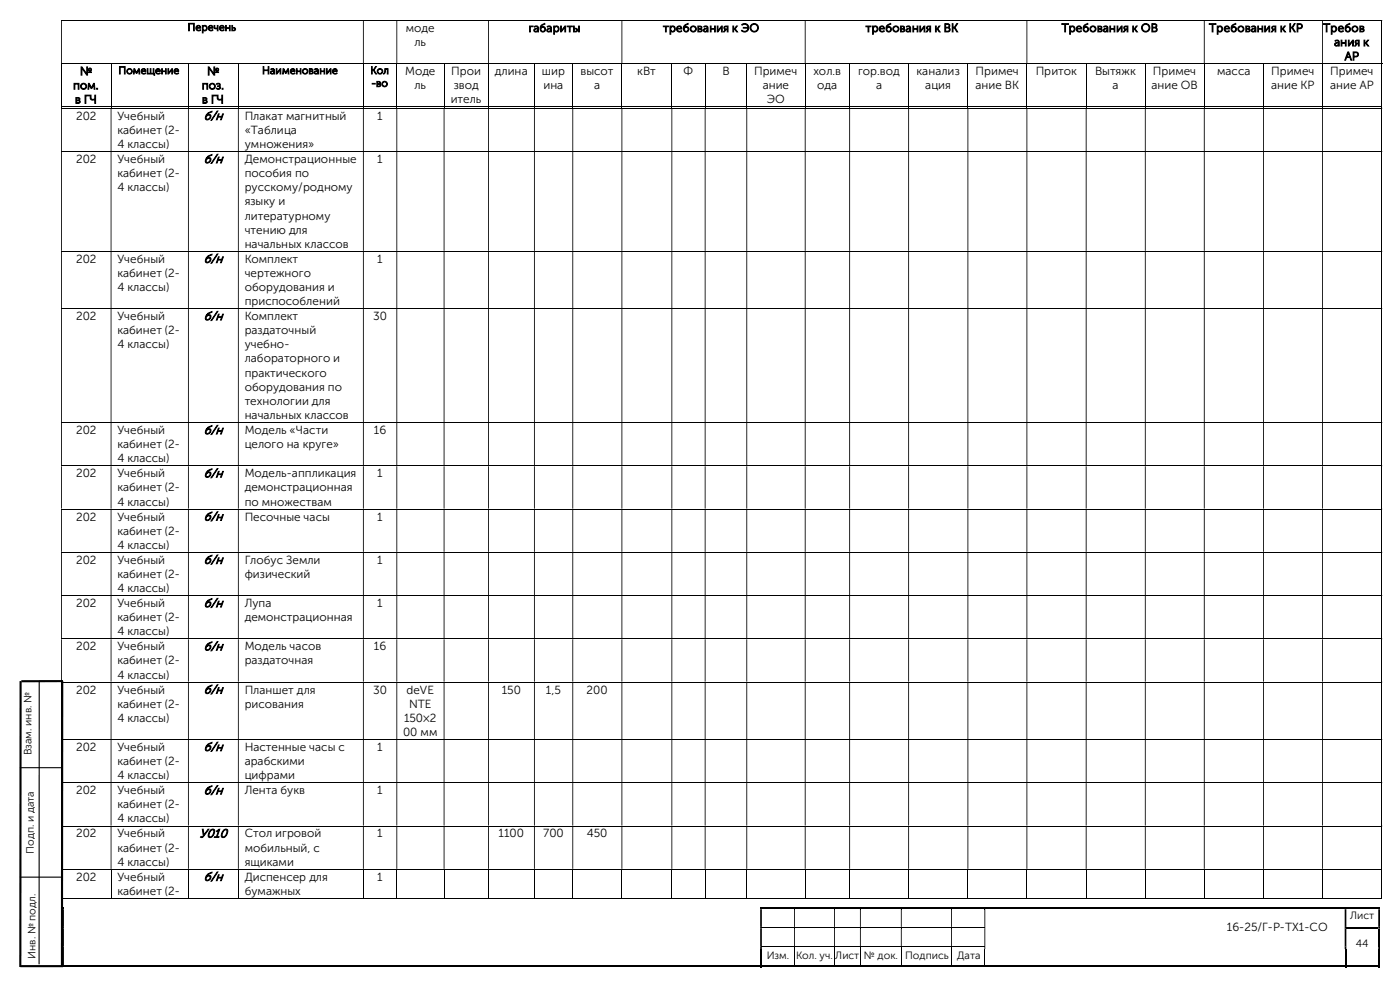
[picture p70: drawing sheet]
<svg xmlns="http://www.w3.org/2000/svg" width="420mm" height="297mm" viewBox="0 0 420 297" stroke-linecap="round" stroke-linejoin="round" font-family="sans-serif">
<defs><g id="words">
<g font-size="3.7">
<text x="61.1" y="35.9">б/н</text>
<text x="61.1" y="48.9">б/н</text>
<text x="61.1" y="78.7">б/н</text>
<text x="61.1" y="95.9">б/н</text>
<text x="61.1" y="130.1">б/н</text>
<text x="61.1" y="143">б/н</text>
<text x="61.1" y="156">б/н</text>
<text x="61.1" y="169">б/н</text>
<text x="61.1" y="181.9">б/н</text>
<text x="61.1" y="194.9">б/н</text>
<text x="61.1" y="207.9">б/н</text>
<text x="61.1" y="225">б/н</text>
<text x="61.1" y="238">б/н</text>
<text x="59.8" y="251">У010</text>
<text x="61.1" y="263.9">б/н</text>
</g>
<g font-size="3.5">
<text x="121.8" y="9.6">моде</text>
<text x="158.6" y="9.6">габариты</text>
<text x="198.9" y="9.6">требования к ЭО</text>
<text x="259.7" y="9.6">требования к ВК</text>
<text x="318.5" y="9.6">Требования к ОВ</text>
<text x="362.7" y="9.6">Требования к КР</text>
<text x="396.9" y="9.6">Требов</text>
<text x="124.3" y="13.8">ль</text>
<text x="400.2" y="13.8">ания к</text>
<text x="24" y="22.5">№</text>
<text x="62.1" y="22.5">№</text>
<text x="121.5" y="22.5">Моде</text>
<text x="135.4" y="22.5">Прои</text>
<text x="148.5" y="22.5">длина</text>
<text x="162.6" y="22.5">шир</text>
<text x="174.2" y="22.5">высот</text>
<text x="191.2" y="22.5">кВт</text>
<text x="205.1" y="22.5">Ф</text>
<text x="216.7" y="22.5">В</text>
<text x="226.2" y="22.5">Примеч</text>
<text x="244" y="22.5">хол.в</text>
<text x="257.4" y="22.5">гор.вод</text>
<text x="275" y="22.5">канализ</text>
<text x="292.7" y="22.5">Примеч</text>
<text x="310.7" y="22.5">Приток</text>
<text x="328.5" y="22.5">Вытяжк</text>
<text x="345.9" y="22.5">Примеч</text>
<text x="365.1" y="22.5">масса</text>
<text x="381.3" y="22.5">Примеч</text>
<text x="399.1" y="22.5">Примеч</text>
<text x="403.4" y="18">АР</text>
<text x="21.9" y="26.8">пом.</text>
<text x="60.5" y="26.8">поз.</text>
<text x="124.3" y="26.8">ль</text>
<text x="136.1" y="26.8">звод</text>
<text x="163" y="26.8">ина</text>
<text x="178.2" y="26.8">а</text>
<text x="228.8" y="26.8">ание</text>
<text x="245.2" y="26.8">ода</text>
<text x="262.8" y="26.8">а</text>
<text x="277.6" y="26.8">ация</text>
<text x="292.7" y="26.8">ание ВК</text>
<text x="333.8" y="26.8">а</text>
<text x="345.4" y="26.8">ание ОВ</text>
<text x="381.3" y="26.8">ание КР</text>
<text x="399" y="26.8">ание АР</text>
<text x="22.5" y="31">в ГЧ</text>
<text x="22.8" y="35.9">202</text>
<text x="35.2" y="35.9">Учебный</text>
<text x="60.6" y="31">в ГЧ</text>
<text x="73.4" y="35.9">Плакат магнитный</text>
<text x="113.2" y="35.9">1</text>
<text x="135.2" y="31">итель</text>
<text x="230" y="31">ЭО</text>
<text x="35.2" y="40.1">кабинет (2-</text>
<text x="73.4" y="40.1">«Таблица</text>
<text x="35.2" y="44.4">4 классы)</text>
<text x="73.4" y="44.4">умножения»</text>
<text x="22.8" y="48.9">202</text>
<text x="35.2" y="48.9">Учебный</text>
<text x="35.2" y="53.1">кабинет (2-</text>
<text x="73.4" y="48.9">Демонстрационные</text>
<text x="73.4" y="53.1">пособия по</text>
<text x="113.2" y="48.9">1</text>
<text x="35.2" y="57.3">4 классы)</text>
<text x="73.4" y="57.3">русскому/родному</text>
<text x="73.4" y="61.6">языку и</text>
<text x="73.4" y="65.8">литературному</text>
<text x="73.4" y="70">чтению для</text>
<text x="73.4" y="74.3">начальных классов</text>
<text x="22.8" y="78.7">202</text>
<text x="35.2" y="78.7">Учебный</text>
<text x="35.2" y="83">кабинет (2-</text>
<text x="73.4" y="78.7">Комплект</text>
<text x="73.4" y="83">чертежного</text>
<text x="113.2" y="78.7">1</text>
<text x="35.2" y="87.2">4 классы)</text>
<text x="73.4" y="87.2">оборудования и</text>
<text x="22.8" y="95.9">202</text>
<text x="35.2" y="95.9">Учебный</text>
<text x="73.4" y="91.4">приспособлений</text>
<text x="73.4" y="95.9">Комплект</text>
<text x="111.9" y="95.9">30</text>
<text x="35.2" y="100.2">кабинет (2-</text>
<text x="73.4" y="100.2">раздаточный</text>
<text x="35.2" y="104.4">4 классы)</text>
<text x="73.4" y="104.4">учебно-</text>
<text x="73.4" y="108.6">лабораторного и</text>
<text x="73.4" y="112.9">практического</text>
<text x="73.4" y="117.1">оборудования по</text>
<text x="73.4" y="121.3">технологии для</text>
<text x="73.4" y="125.6">начальных классов</text>
<text x="22.8" y="130.1">202</text>
<text x="35.2" y="130.1">Учебный</text>
<text x="73.4" y="130.1">Модель «Части</text>
<text x="112.1" y="130.1">16</text>
<text x="35.2" y="134.3">кабинет (2-</text>
<text x="73.4" y="134.3">целого на круге»</text>
<text x="22.8" y="143">202</text>
<text x="35.2" y="143">Учебный</text>
<text x="35.2" y="138.6">4 классы)</text>
<text x="73.4" y="143">Модель-аппликация</text>
<text x="113.2" y="143">1</text>
<text x="35.2" y="147.3">кабинет (2-</text>
<text x="73.4" y="147.3">демонстрационная</text>
<text x="22.8" y="156">202</text>
<text x="35.2" y="156">Учебный</text>
<text x="35.2" y="151.5">4 классы)</text>
<text x="73.4" y="151.5">по множествам</text>
<text x="73.4" y="156">Песочные часы</text>
<text x="113.1" y="156">1</text>
<text x="35.2" y="160.2">кабинет (2-</text>
<text x="35.2" y="164.5">4 классы)</text>
<text x="22.8" y="169">202</text>
<text x="35.2" y="169">Учебный</text>
<text x="35.2" y="173.2">кабинет (2-</text>
<text x="73.4" y="169">Глобус Земли</text>
<text x="73.4" y="173.2">физический</text>
<text x="113.2" y="169">1</text>
<text x="35.2" y="177.4">4 классы)</text>
<text x="22.8" y="181.9">202</text>
<text x="35.2" y="181.9">Учебный</text>
<text x="73.4" y="181.9">Лупа</text>
<text x="113.2" y="181.9">1</text>
<text x="35.2" y="186.2">кабинет (2-</text>
<text x="35.2" y="190.4">4 классы)</text>
<text x="73.4" y="186.2">демонстрационная</text>
<text x="22.8" y="194.9">202</text>
<text x="35.2" y="194.9">Учебный</text>
<text x="73.4" y="194.9">Модель часов</text>
<text x="112.1" y="194.9">16</text>
<text x="35.2" y="199.1">кабинет (2-</text>
<text x="35.2" y="203.4">4 классы)</text>
<text x="73.4" y="199.1">раздаточная</text>
<text x="22.8" y="207.9">202</text>
<text x="35.2" y="207.9">Учебный</text>
<text x="73.4" y="207.9">Планшет для</text>
<text x="111.9" y="207.9">30</text>
<text x="122" y="207.9">deVE</text>
<text x="150.5" y="207.9">150</text>
<text x="163.8" y="207.9">1,5</text>
<text x="176" y="207.9">200</text>
<text x="35.2" y="212.1">кабинет (2-</text>
<text x="73.4" y="212.1">рисования</text>
<text x="122.7" y="212.1">NTE</text>
<text x="35.2" y="216.3">4 классы)</text>
<text x="120.9" y="220.6">00 мм</text>
<text x="121.2" y="216.3">150×2</text>
<text x="22.8" y="225">202</text>
<text x="35.2" y="225">Учебный</text>
<text x="73.4" y="225">Настенные часы с</text>
<text x="113.2" y="225">1</text>
<text x="35.2" y="229.3">кабинет (2-</text>
<text x="35.2" y="233.5">4 классы)</text>
<text x="73.4" y="229.3">арабскими</text>
<text x="73.4" y="233.5">цифрами</text>
<text x="22.8" y="238">202</text>
<text x="35.2" y="238">Учебный</text>
<text x="73.4" y="238">Лента букв</text>
<text x="113.2" y="238">1</text>
<text x="35.2" y="242.3">кабинет (2-</text>
<text x="22.8" y="251">202</text>
<text x="35.2" y="251">Учебный</text>
<text x="35.2" y="246.5">4 классы)</text>
<text x="73.4" y="251">Стол игровой</text>
<text x="113.2" y="251">1</text>
<text x="149.6" y="251">1100</text>
<text x="163" y="251">700</text>
<text x="176" y="251">450</text>
<text x="35.2" y="255.2">кабинет (2-</text>
<text x="73.4" y="255.2">мобильный, с</text>
<text x="22.8" y="263.9">202</text>
<text x="35.2" y="263.9">Учебный</text>
<text x="35.2" y="259.5">4 классы)</text>
<text x="73.4" y="259.5">ящиками</text>
<text x="73.4" y="263.9">Диспенсер для</text>
<text x="113.2" y="263.9">1</text>
<text x="35.2" y="268.2">кабинет (2-</text>
<text x="73.4" y="268.2">бумажных</text>
<text x="368" y="279">16-25/Г-Р-ТХ1-СО</text>
</g>
<g font-size="3.2">
<text x="56.3" y="9.2">Перечень</text>
<text x="35.5" y="22.2">Помещение</text>
<text x="78.6" y="22.2">Наименование</text>
<text x="111.1" y="22.2">Кол</text>
<text x="111.4" y="26">-во</text>
<text x="9.5" y="226.4" transform="rotate(-90 9.5 226.4)">Взам. инв. №</text>
<text x="10.2" y="255.9" transform="rotate(-90 10.2 255.9)">Подп. и дата</text>
<text x="405" y="275.5">Лист</text>
<text x="10.6" y="287.4" transform="rotate(-90 10.6 287.4)">Инв. № подл.</text>
<text x="230" y="287.4">Изм.</text>
<text x="238.8" y="287.4">Кол. уч.</text>
<text x="250.6" y="287.4">Лист</text>
<text x="259.2" y="287.4">№ док.</text>
<text x="271.6" y="287.4">Подпись</text>
<text x="287.1" y="287.4">Дата</text>
<text x="406.7" y="283.8">44</text>
</g>
</g></defs>
<g fill="none" stroke="#000" stroke-width=".3">
<path d="M18.3 6.1h396.1M18.3 19.1h396.4M18.5 19.2v13M33.3 19.2v13M56.5 19.2v13M71.5 19.2v13M109 19.2v13M119 19.2v13M133.2 19.2v13M146.6 19.2v13M160.3 19.2v13M171.8 19.2v13"/>
<path d="M186.6 19.2v13M201.5 19.2v13M211.5 19.2v13M224 19.2v13M241.6 19.2v13M254.9 19.2v13M272.6 19.2v13M290.4 19.2v13M308.1 19.2v13M325.8 19.2v13M343.6 19.2v13M361.3 19.2v13"/>
<path d="M379.1 19.2v13M396.7 19.2v13M414.5 6.3v12.7M414.5 19.2v13M18.3 32h14.9M18.3 32.4h396.1M33.4 32h23M56.6 32h14.8M71.6 32h37.3M109.1 32h9.8M119.2 32h13.9M133.3 32h13.1"/>
<path d="M146.7 32h13.5M160.4 32h11.3M172 32h14.4M186.7 32h14.7M201.7 32h9.7M211.7 32h12.2M224.2 32h17.2M241.7 32h13.1M255 32h17.5M272.7 32h17.5M290.5 32h17.4M308.2 32h17.5"/>
<path d="M326 32h17.5M343.7 32h17.4M361.4 32h17.5M379.2 32h17.4M396.9 32h17.5M414.5 32.6v12.7M18.3 45.4h396.1M414.5 45.6v29.6M18.3 75.3h396.1M414.5 75.4v17M18.3 92.5h396.1M414.5 92.6v33.9"/>
<path d="M18.3 126.6h396.1M18.3 139.6h396.1M414.5 126.7v12.8M414.5 139.7v12.7M18.3 152.6h396.1M414.5 152.7v12.7M18.3 165.5h396.1M18.3 178.5h396.1M414.5 165.7v12.7M414.5 178.6v12.7M18.3 191.5h396.1M414.5 191.6v12.7"/>
<path d="M18.3 204.4h396.1M414.5 204.6v16.9M18.3 221.6h396.1M18.3 234.6h396.1M414.5 221.7v12.7M414.5 234.7v12.7M18.3 247.6h396.1M414.5 247.7v12.7M18.3 260.5h396.1M18.3 269.2h14.9M18.5 260.6v8.8M33.3 260.6v8.8"/>
<path d="M33.4 269.2h23M56.5 260.6v8.8M56.6 269.2h14.8M71.5 260.6v8.8M71.6 269.2h37.3M109 260.6v8.8M109.1 269.2h9.8M119 260.6v8.8M119.2 269.2h13.9M133.2 260.6v8.8M133.3 269.2h13.1M146.6 260.6v8.8"/>
<path d="M146.7 269.2h13.5M160.3 260.6v8.8M160.4 269.2h11.3M171.8 260.6v8.8M172 269.2h14.4M186.6 260.6v8.8M186.7 269.2h14.7M201.5 260.6v8.8M201.7 269.2h9.7M211.5 260.6v8.8M211.7 269.2h12.2M224 260.6v8.8"/>
<path d="M224.2 269.2h17.2M228.6 277.9h9.6M238.5 277.9h11.7M241.6 260.6v8.8M241.7 269.2h13.1M250.5 277.9h7.5M254.9 260.6v8.8M255 269.2h17.5M258.2 277.9h12.1M270.5 277.9h14.8M272.6 260.6v8.8M272.7 269.2h17.5"/>
<path d="M285.6 277.9h9.7M290.4 260.6v8.8M290.5 269.2h17.4M308.1 260.6v8.8M308.2 269.2h17.5M325.8 260.6v8.8M326 269.2h17.5M343.6 260.6v8.8M343.7 269.2h17.4M361.3 260.6v8.8M361.4 269.2h17.5M379.1 260.6v8.8"/>
<path d="M379.2 269.2h17.4M396.7 260.6v8.8M396.9 269.2h17.5M414.5 260.6v8.8M228.6 283.8h9.6M238.3 284.4v5M238.5 283.8h11.7M250.4 284.4v5M250.5 283.8h7.5M258.1 284.4v5M258.2 283.8h12.1M270.4 284.4v5"/>
<path d="M270.5 283.8h14.8M285.5 284.4v5M285.6 283.8h9.7M295.4 284.4v5"/>
</g>
<g fill="#000">
<path d="M414.4 6h.3v.3h-.3zM18.3 6.3h.3v12.7h-.3zM108.9 6.3h.2v12.7h-.2zM118.9 6.3h.3v12.7h-.3zM146.4 6.3h.3v12.7h-.3zM186.4 6.3h.3v12.7h-.3zM241.4 6.3h.3v12.7h-.3zM307.9 6.3h.3v12.7h-.3zM361.1 6.3h.3v12.7h-.3zM396.6 6.3h.3v12.7h-.3z" fill-rule="evenodd"/>
<path d="M414.4 32.3h.3v.3h-.3zM18.3 32.6h.3v12.7h-.3zM33.2 32.6h.2v12.7h-.2zM56.4 32.6h.2v12.7h-.2zM71.4 32.6h.2v12.7h-.2zM108.9 32.6h.2v12.7h-.2zM118.9 32.6h.3v12.7h-.3zM133.1 32.6h.2v12.7h-.2zM146.4 32.6h.3v12.7h-.3zM160.2 32.6h.2v12.7h-.2zM171.7 32.6h.3v12.7h-.3zM186.4 32.6h.3v12.7h-.3zM201.4 32.6h.3v12.7h-.3zM211.4 32.6h.3v12.7h-.3zM223.9 32.6h.3v12.7h-.3zM241.4 32.6h.3v12.7h-.3zM254.8 32.6h.2v12.7h-.2zM272.5 32.6h.2v12.7h-.2zM290.2 32.6h.3v12.7h-.3zM307.9 32.6h.3v12.7h-.3zM325.7 32.6h.3v12.7h-.3zM343.5 32.6h.2v12.7h-.2zM361.1 32.6h.3v12.7h-.3zM378.9 32.6h.3v12.7h-.3zM396.6 32.6h.3v12.7h-.3z" fill-rule="evenodd"/>
<path d="M414.4 45.3h.3v.3h-.3zM18.3 45.6h.3v29.6h-.3zM33.2 45.6h.2v29.6h-.2zM56.4 45.6h.2v29.6h-.2zM71.4 45.6h.2v29.6h-.2zM108.9 45.6h.2v29.6h-.2zM118.9 45.6h.3v29.6h-.3zM133.1 45.6h.2v29.6h-.2zM146.4 45.6h.3v29.6h-.3zM160.2 45.6h.2v29.6h-.2zM171.7 45.6h.3v29.6h-.3zM186.4 45.6h.3v29.6h-.3zM201.4 45.6h.3v29.6h-.3zM211.4 45.6h.3v29.6h-.3zM223.9 45.6h.3v29.6h-.3zM241.4 45.6h.3v29.6h-.3zM254.8 45.6h.2v29.6h-.2zM272.5 45.6h.2v29.6h-.2zM290.2 45.6h.3v29.6h-.3zM307.9 45.6h.3v29.6h-.3zM325.7 45.6h.3v29.6h-.3zM343.5 45.6h.2v29.6h-.2zM361.1 45.6h.3v29.6h-.3zM378.9 45.6h.3v29.6h-.3zM396.6 45.6h.3v29.6h-.3z" fill-rule="evenodd"/>
<path d="M414.4 75.2h.3v.2h-.3zM18.3 75.4h.3v17h-.3zM33.2 75.4h.2v17h-.2zM56.4 75.4h.2v17h-.2zM71.4 75.4h.2v17h-.2zM108.9 75.4h.2v17h-.2zM118.9 75.4h.3v17h-.3zM133.1 75.4h.2v17h-.2zM146.4 75.4h.3v17h-.3zM160.2 75.4h.2v17h-.2zM171.7 75.4h.3v17h-.3zM186.4 75.4h.3v17h-.3zM201.4 75.4h.3v17h-.3zM211.4 75.4h.3v17h-.3zM223.9 75.4h.3v17h-.3zM241.4 75.4h.3v17h-.3zM254.8 75.4h.2v17h-.2zM272.5 75.4h.2v17h-.2zM290.2 75.4h.3v17h-.3zM307.9 75.4h.3v17h-.3zM325.7 75.4h.3v17h-.3zM343.5 75.4h.2v17h-.2zM361.1 75.4h.3v17h-.3zM378.9 75.4h.3v17h-.3zM396.6 75.4h.3v17h-.3z" fill-rule="evenodd"/>
<path d="M414.4 92.4h.3v.2h-.3zM18.3 92.6h.3v33.9h-.3zM33.2 92.6h.2v33.9h-.2zM56.4 92.6h.2v33.9h-.2zM71.4 92.6h.2v33.9h-.2zM108.9 92.6h.2v33.9h-.2zM118.9 92.6h.3v33.9h-.3zM133.1 92.6h.2v33.9h-.2zM146.4 92.6h.3v33.9h-.3zM160.2 92.6h.2v33.9h-.2zM171.7 92.6h.3v33.9h-.3zM186.4 92.6h.3v33.9h-.3zM201.4 92.6h.3v33.9h-.3zM211.4 92.6h.3v33.9h-.3zM223.9 92.6h.3v33.9h-.3zM241.4 92.6h.3v33.9h-.3zM254.8 92.6h.2v33.9h-.2zM272.5 92.6h.2v33.9h-.2zM290.2 92.6h.3v33.9h-.3zM307.9 92.6h.3v33.9h-.3zM325.7 92.6h.3v33.9h-.3zM343.5 92.6h.2v33.9h-.2zM361.1 92.6h.3v33.9h-.3zM378.9 92.6h.3v33.9h-.3zM396.6 92.6h.3v33.9h-.3z" fill-rule="evenodd"/>
<path d="M414.4 126.5h.3v.2h-.3zM18.3 126.7h.3v12.8h-.3zM33.2 126.7h.2v12.8h-.2zM56.4 126.7h.2v12.8h-.2zM71.4 126.7h.2v12.8h-.2zM108.9 126.7h.2v12.8h-.2zM118.9 126.7h.3v12.8h-.3zM133.1 126.7h.2v12.8h-.2zM146.4 126.7h.3v12.8h-.3zM160.2 126.7h.2v12.8h-.2zM171.7 126.7h.3v12.8h-.3zM186.4 126.7h.3v12.8h-.3zM201.4 126.7h.3v12.8h-.3zM211.4 126.7h.3v12.8h-.3zM223.9 126.7h.3v12.8h-.3zM241.4 126.7h.3v12.8h-.3zM254.8 126.7h.2v12.8h-.2zM272.5 126.7h.2v12.8h-.2zM290.2 126.7h.3v12.8h-.3zM307.9 126.7h.3v12.8h-.3zM325.7 126.7h.3v12.8h-.3zM343.5 126.7h.2v12.8h-.2zM361.1 126.7h.3v12.8h-.3zM378.9 126.7h.3v12.8h-.3zM396.6 126.7h.3v12.8h-.3z" fill-rule="evenodd"/>
<path d="M414.4 139.5h.3v.2h-.3zM18.3 139.7h.3v12.7h-.3zM33.2 139.7h.2v12.7h-.2zM56.4 139.7h.2v12.7h-.2zM71.4 139.7h.2v12.7h-.2zM108.9 139.7h.2v12.7h-.2zM118.9 139.7h.3v12.7h-.3zM133.1 139.7h.2v12.7h-.2zM146.4 139.7h.3v12.7h-.3zM160.2 139.7h.2v12.7h-.2zM171.7 139.7h.3v12.7h-.3zM186.4 139.7h.3v12.7h-.3zM201.4 139.7h.3v12.7h-.3zM211.4 139.7h.3v12.7h-.3zM223.9 139.7h.3v12.7h-.3zM241.4 139.7h.3v12.7h-.3zM254.8 139.7h.2v12.7h-.2zM272.5 139.7h.2v12.7h-.2zM290.2 139.7h.3v12.7h-.3zM307.9 139.7h.3v12.7h-.3zM325.7 139.7h.3v12.7h-.3zM343.5 139.7h.2v12.7h-.2zM361.1 139.7h.3v12.7h-.3zM378.9 139.7h.3v12.7h-.3zM396.6 139.7h.3v12.7h-.3z" fill-rule="evenodd"/>
<path d="M414.4 152.4h.3v.3h-.3zM18.3 152.7h.3v12.7h-.3zM33.2 152.7h.2v12.7h-.2zM56.4 152.7h.2v12.7h-.2zM71.4 152.7h.2v12.7h-.2zM108.9 152.7h.2v12.7h-.2zM118.9 152.7h.3v12.7h-.3zM133.1 152.7h.2v12.7h-.2zM146.4 152.7h.3v12.7h-.3zM160.2 152.7h.2v12.7h-.2zM171.7 152.7h.3v12.7h-.3zM186.4 152.7h.3v12.7h-.3zM201.4 152.7h.3v12.7h-.3zM211.4 152.7h.3v12.7h-.3zM223.9 152.7h.3v12.7h-.3zM241.4 152.7h.3v12.7h-.3zM254.8 152.7h.2v12.7h-.2zM272.5 152.7h.2v12.7h-.2zM290.2 152.7h.3v12.7h-.3zM307.9 152.7h.3v12.7h-.3zM325.7 152.7h.3v12.7h-.3zM343.5 152.7h.2v12.7h-.2zM361.1 152.7h.3v12.7h-.3zM378.9 152.7h.3v12.7h-.3zM396.6 152.7h.3v12.7h-.3z" fill-rule="evenodd"/>
<path d="M414.4 165.4h.3v.3h-.3zM18.3 165.7h.3v12.7h-.3zM33.2 165.7h.2v12.7h-.2zM56.4 165.7h.2v12.7h-.2zM71.4 165.7h.2v12.7h-.2zM108.9 165.7h.2v12.7h-.2zM118.9 165.7h.3v12.7h-.3zM133.1 165.7h.2v12.7h-.2zM146.4 165.7h.3v12.7h-.3zM160.2 165.7h.2v12.7h-.2zM171.7 165.7h.3v12.7h-.3zM186.4 165.7h.3v12.7h-.3zM201.4 165.7h.3v12.7h-.3zM211.4 165.7h.3v12.7h-.3zM223.9 165.7h.3v12.7h-.3zM241.4 165.7h.3v12.7h-.3zM254.8 165.7h.2v12.7h-.2zM272.5 165.7h.2v12.7h-.2zM290.2 165.7h.3v12.7h-.3zM307.9 165.7h.3v12.7h-.3zM325.7 165.7h.3v12.7h-.3zM343.5 165.7h.2v12.7h-.2zM361.1 165.7h.3v12.7h-.3zM378.9 165.7h.3v12.7h-.3zM396.6 165.7h.3v12.7h-.3z" fill-rule="evenodd"/>
<path d="M414.4 178.4h.3v.2h-.3zM18.3 178.6h.3v12.7h-.3zM33.2 178.6h.2v12.7h-.2zM56.4 178.6h.2v12.7h-.2zM71.4 178.6h.2v12.7h-.2zM108.9 178.6h.2v12.7h-.2zM118.9 178.6h.3v12.7h-.3zM133.1 178.6h.2v12.7h-.2zM146.4 178.6h.3v12.7h-.3zM160.2 178.6h.2v12.7h-.2zM171.7 178.6h.3v12.7h-.3zM186.4 178.6h.3v12.7h-.3zM201.4 178.6h.3v12.7h-.3zM211.4 178.6h.3v12.7h-.3zM223.9 178.6h.3v12.7h-.3zM241.4 178.6h.3v12.7h-.3zM254.8 178.6h.2v12.7h-.2zM272.5 178.6h.2v12.7h-.2zM290.2 178.6h.3v12.7h-.3zM307.9 178.6h.3v12.7h-.3zM325.7 178.6h.3v12.7h-.3zM343.5 178.6h.2v12.7h-.2zM361.1 178.6h.3v12.7h-.3zM378.9 178.6h.3v12.7h-.3zM396.6 178.6h.3v12.7h-.3z" fill-rule="evenodd"/>
<path d="M414.4 191.3h.3v.3h-.3zM18.3 191.6h.3v12.7h-.3zM33.2 191.6h.2v12.7h-.2zM56.4 191.6h.2v12.7h-.2zM71.4 191.6h.2v12.7h-.2zM108.9 191.6h.2v12.7h-.2zM118.9 191.6h.3v12.7h-.3zM133.1 191.6h.2v12.7h-.2zM146.4 191.6h.3v12.7h-.3zM160.2 191.6h.2v12.7h-.2zM171.7 191.6h.3v12.7h-.3zM186.4 191.6h.3v12.7h-.3zM201.4 191.6h.3v12.7h-.3zM211.4 191.6h.3v12.7h-.3zM223.9 191.6h.3v12.7h-.3zM241.4 191.6h.3v12.7h-.3zM254.8 191.6h.2v12.7h-.2zM272.5 191.6h.2v12.7h-.2zM290.2 191.6h.3v12.7h-.3zM307.9 191.6h.3v12.7h-.3zM325.7 191.6h.3v12.7h-.3zM343.5 191.6h.2v12.7h-.2zM361.1 191.6h.3v12.7h-.3zM378.9 191.6h.3v12.7h-.3zM396.6 191.6h.3v12.7h-.3z" fill-rule="evenodd"/>
<path d="M414.4 204.3h.3v.3h-.3zM18.3 204.6h.3v16.9h-.3zM33.2 204.6h.2v16.9h-.2zM56.4 204.6h.2v16.9h-.2zM71.4 204.6h.2v16.9h-.2zM108.9 204.6h.2v16.9h-.2zM118.9 204.6h.3v16.9h-.3zM133.1 204.6h.2v16.9h-.2zM146.4 204.6h.3v16.9h-.3zM160.2 204.6h.2v16.9h-.2zM171.7 204.6h.3v16.9h-.3zM186.4 204.6h.3v16.9h-.3zM201.4 204.6h.3v16.9h-.3zM211.4 204.6h.3v16.9h-.3zM223.9 204.6h.3v16.9h-.3zM241.4 204.6h.3v16.9h-.3zM254.8 204.6h.2v16.9h-.2zM272.5 204.6h.2v16.9h-.2zM290.2 204.6h.3v16.9h-.3zM307.9 204.6h.3v16.9h-.3zM325.7 204.6h.3v16.9h-.3zM343.5 204.6h.2v16.9h-.2zM361.1 204.6h.3v16.9h-.3zM378.9 204.6h.3v16.9h-.3zM396.6 204.6h.3v16.9h-.3z" fill-rule="evenodd"/>
<path d="M414.4 221.5h.3v.2h-.3zM18.3 221.7h.3v12.7h-.3zM33.2 221.7h.2v12.7h-.2zM56.4 221.7h.2v12.7h-.2zM71.4 221.7h.2v12.7h-.2zM108.9 221.7h.2v12.7h-.2zM118.9 221.7h.3v12.7h-.3zM133.1 221.7h.2v12.7h-.2zM146.4 221.7h.3v12.7h-.3zM160.2 221.7h.2v12.7h-.2zM171.7 221.7h.3v12.7h-.3zM186.4 221.7h.3v12.7h-.3zM201.4 221.7h.3v12.7h-.3zM211.4 221.7h.3v12.7h-.3zM223.9 221.7h.3v12.7h-.3zM241.4 221.7h.3v12.7h-.3zM254.8 221.7h.2v12.7h-.2zM272.5 221.7h.2v12.7h-.2zM290.2 221.7h.3v12.7h-.3zM307.9 221.7h.3v12.7h-.3zM325.7 221.7h.3v12.7h-.3zM343.5 221.7h.2v12.7h-.2zM361.1 221.7h.3v12.7h-.3zM378.9 221.7h.3v12.7h-.3zM396.6 221.7h.3v12.7h-.3z" fill-rule="evenodd"/>
<path d="M414.4 234.4h.3v.3h-.3zM18.3 234.7h.3v12.7h-.3zM33.2 234.7h.2v12.7h-.2zM56.4 234.7h.2v12.7h-.2zM71.4 234.7h.2v12.7h-.2zM108.9 234.7h.2v12.7h-.2zM118.9 234.7h.3v12.7h-.3zM133.1 234.7h.2v12.7h-.2zM146.4 234.7h.3v12.7h-.3zM160.2 234.7h.2v12.7h-.2zM171.7 234.7h.3v12.7h-.3zM186.4 234.7h.3v12.7h-.3zM201.4 234.7h.3v12.7h-.3zM211.4 234.7h.3v12.7h-.3zM223.9 234.7h.3v12.7h-.3zM241.4 234.7h.3v12.7h-.3zM254.8 234.7h.2v12.7h-.2zM272.5 234.7h.2v12.7h-.2zM290.2 234.7h.3v12.7h-.3zM307.9 234.7h.3v12.7h-.3zM325.7 234.7h.3v12.7h-.3zM343.5 234.7h.2v12.7h-.2zM361.1 234.7h.3v12.7h-.3zM378.9 234.7h.3v12.7h-.3zM396.6 234.7h.3v12.7h-.3z" fill-rule="evenodd"/>
<path d="M414.4 247.4h.3v.3h-.3zM18.3 247.7h.3v12.7h-.3zM33.2 247.7h.2v12.7h-.2zM56.4 247.7h.2v12.7h-.2zM71.4 247.7h.2v12.7h-.2zM108.9 247.7h.2v12.7h-.2zM118.9 247.7h.3v12.7h-.3zM133.1 247.7h.2v12.7h-.2zM146.4 247.7h.3v12.7h-.3zM160.2 247.7h.2v12.7h-.2zM171.7 247.7h.3v12.7h-.3zM186.4 247.7h.3v12.7h-.3zM201.4 247.7h.3v12.7h-.3zM211.4 247.7h.3v12.7h-.3zM223.9 247.7h.3v12.7h-.3zM241.4 247.7h.3v12.7h-.3zM254.8 247.7h.2v12.7h-.2zM272.5 247.7h.2v12.7h-.2zM290.2 247.7h.3v12.7h-.3zM307.9 247.7h.3v12.7h-.3zM325.7 247.7h.3v12.7h-.3zM343.5 247.7h.2v12.7h-.2zM361.1 247.7h.3v12.7h-.3zM378.9 247.7h.3v12.7h-.3zM396.6 247.7h.3v12.7h-.3z" fill-rule="evenodd"/>
<path d="M18.8 272.5h.4v5.3h-.4zM228 272.5h.6v5.3h-.6zM238.2 272.5h.3v5.3h-.3zM250.2 272.5h.3v5.3h-.3zM258 272.5h.2v5.3h-.2zM270.3 272.5h.2v5.3h-.2zM285.3 272.5h.3v5.3h-.3zM295.3 272.5h.3v5.3h-.3zM403.4 272.5h.5v5.3h-.5zM413.5 272.5h.5v5.3h-.5z" fill-rule="evenodd"/>
<path d="M18.8 277.8h.4v.5h-.4zM228 277.8h.6v.5h-.6z" fill-rule="evenodd"/>
<path d="M228 271.9h.6v.6h-.6z" fill-rule="evenodd"/>
<path d="M238.2 271.9h12v.6h-12z" fill-rule="evenodd"/>
<path d="M250.2 271.9h7.8v.6h-7.8z" fill-rule="evenodd"/>
<path d="M258 271.9h12.3v.6h-12.3z" fill-rule="evenodd"/>
<path d="M270.3 271.9h15v.6h-15z" fill-rule="evenodd"/>
<path d="M285.3 271.9h10v.6h-10z" fill-rule="evenodd"/>
<path d="M295.3 271.9h108.1v.6h-108.1z" fill-rule="evenodd"/>
<path d="M295.3 277.8h.3v.5h-.3zM403.4 277.8h.5v.5h-.5z" fill-rule="evenodd"/>
<path d="M403.4 271.9h.5v.6h-.5z" fill-rule="evenodd"/>
<path d="M413.5 271.9h.5v.6h-.5z" fill-rule="evenodd"/>
<path d="M413.5 277.8h.5v.5h-.5zM18.8 278.3h.4v5.3h-.4zM228 278.3h.6v5.3h-.6zM238.2 278.3h.3v5.3h-.3zM250.2 278.3h.3v5.3h-.3zM258 278.3h.2v5.3h-.2zM270.3 278.3h.2v5.3h-.2zM285.3 278.3h.3v5.3h-.3zM295.3 278.3h.3v5.3h-.3zM403.4 278.3h.5v5.3h-.5z" fill-rule="evenodd"/>
<path d="M18.8 283.6h.4v.8h-.4zM228 283.6h.6v.8h-.6z" fill-rule="evenodd"/>
<path d="M228 284.4h.6v5.5h-.6z" fill-rule="evenodd"/>
<path d="M238.2 289.4h12v.5h-12z" fill-rule="evenodd"/>
<path d="M250.2 289.4h7.8v.5h-7.8z" fill-rule="evenodd"/>
<path d="M258 289.4h12.3v.5h-12.3z" fill-rule="evenodd"/>
<path d="M270.3 289.4h15v.5h-15z" fill-rule="evenodd"/>
<path d="M285.3 289.4h10v.5h-10z" fill-rule="evenodd"/>
<path d="M295.3 283.6h.3v.8h-.3zM403.4 283.6h.5v.8h-.5zM413.5 283.6h.5v.8h-.5zM18.8 284.4h.4v5h-.4z" fill-rule="evenodd"/>
<path d="M295.3 289.4h108.1v.5h-108.1z" fill-rule="evenodd"/>
<path d="M403.4 284.4h.5v5.5h-.5z" fill-rule="evenodd"/>
<path d="M413.5 284.4h.5v5.5h-.5z" fill-rule="evenodd"/>
</g>
<g fill="#000">
<path d="M414.4 31.9h.3v.3h-.3zM18.8 271.9h.4v.6h-.4zM228.6 271.9h9.6v.6h-9.6zM238.2 272.5h.3zM238.2 277.8h.3v.5h-.3zM250.2 272.5h.3zM250.2 277.8h.3v.5h-.3zM258 272.5h.2zM258 277.8h.2v.5h-.2zM270.3 272.5h.2zM270.3 277.8h.2v.5h-.2zM285.3 272.5h.3z"/>
<path d="M285.3 277.8h.3v.5h-.3zM295.3 272.5h.3zM403.9 271.9h9.6v.6h-9.6zM403.9 277.8h9.6v.5h-9.6zM413.5 278.3h.5v5.3h-.5zM414.4 260.4h.3v.2h-.3zM414.4 269.1h.3v.3h-.3zM18.8 289.4h209.2v.5h-209.2zM228.6 289.4h9.6v.5h-9.6zM238.2 283.6h.3v.8h-.3zM250.2 283.6h.3v.8h-.3zM258 283.6h.2v.8h-.2z"/>
<path d="M270.3 283.6h.2v.8h-.2zM285.3 283.6h.3v.8h-.3zM403.9 289.4h9.6v.5h-9.6zM413.5 289.4h.5v.5h-.5z"/>
</g>
<path d="M6.2 204.1l-.1 85.7M18.7 204.1l-.1 85.7M18.9 204.1l-12.5 .1M6.1 289.6h12.8" fill="none" stroke="#000" stroke-width=".64" stroke-linecap="butt"/>
<path d="M11.8 204.1l-.1 84.9M6 230.1h12.6M6 262.9h12.4" fill="none" stroke="#000" stroke-width=".34"/>
<use href="#words"/>
</svg>
